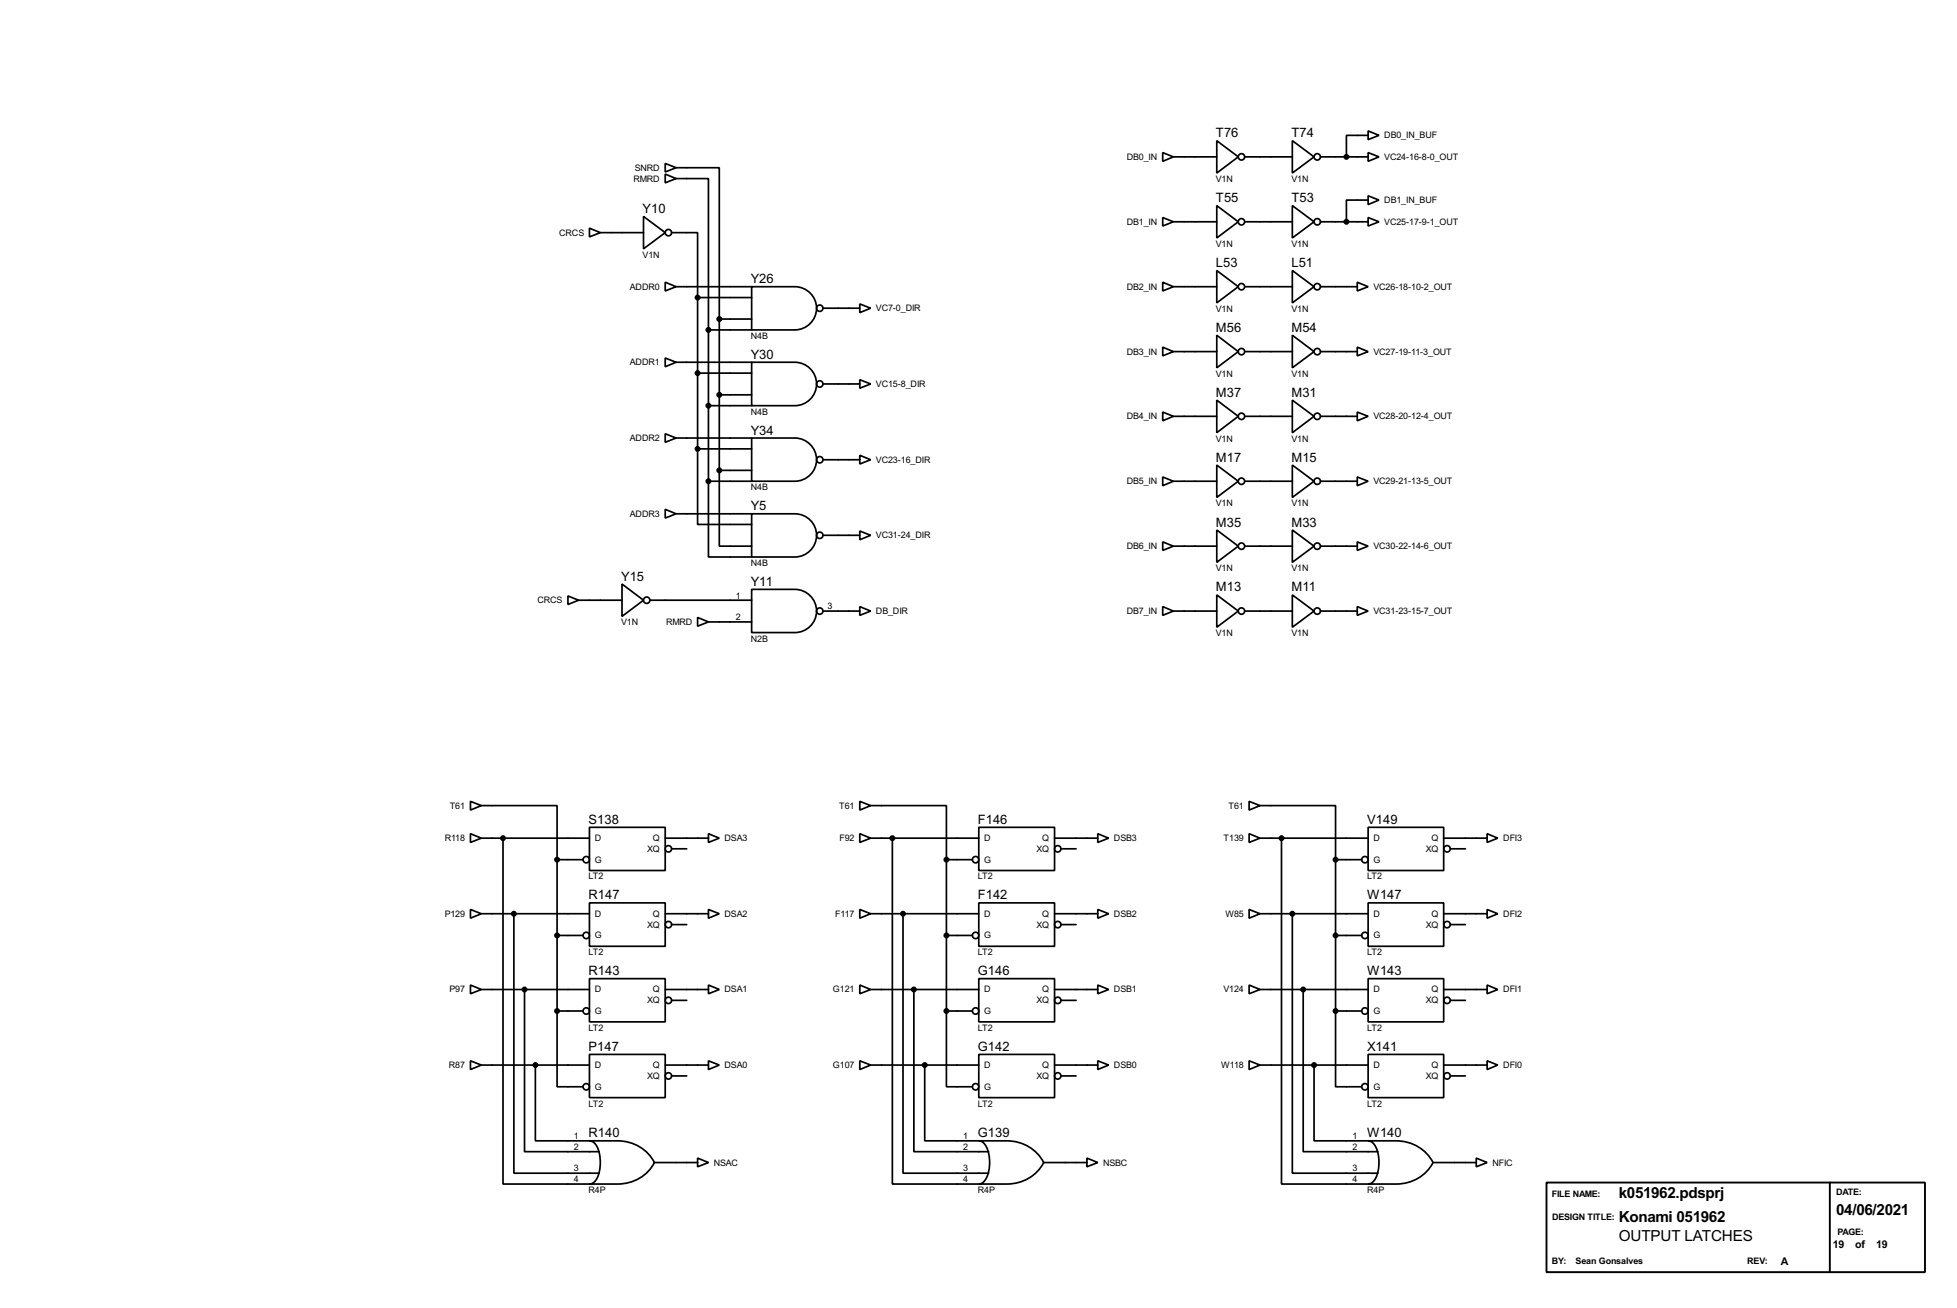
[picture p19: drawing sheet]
<svg xmlns="http://www.w3.org/2000/svg" width="460mm" height="307mm" viewBox="0 0 460 307" stroke-linecap="round" stroke-linejoin="round" font-family="sans-serif">
<defs><g id="words">
<g font-size="4">
<text x="380.3" y="281.4">k051962.pdsprj</text>
<text x="380.3" y="287.1">Konami 051962</text>
<text x="431.3" y="285.4">04/06/2021</text>
<text x="380.3" y="291.5">OUTPUT LATCHES</text>
</g>
<g font-size="3.4">
<text x="285.6" y="32.3">T76</text>
<text x="303.4" y="32.3">T74</text>
<text x="285.6" y="47.5">T55</text>
<text x="303.4" y="47.5">T53</text>
<text x="151" y="50.1">Y10</text>
<text x="285.6" y="62.8">L53</text>
<text x="303.4" y="62.8">L51</text>
<text x="176.4" y="66.6">Y26</text>
<text x="285.6" y="78">M56</text>
<text x="303.4" y="78">M54</text>
<text x="176.4" y="84.3">Y30</text>
<text x="285.6" y="93.2">M37</text>
<text x="303.4" y="93.2">M31</text>
<text x="176.4" y="102.1">Y34</text>
<text x="285.6" y="108.5">M17</text>
<text x="303.4" y="108.5">M15</text>
<text x="176.4" y="119.9">Y5</text>
<text x="285.6" y="123.7">M35</text>
<text x="303.4" y="123.7">M33</text>
<text x="145.9" y="136.4">Y15</text>
<text x="176.4" y="137.7">Y11</text>
<text x="285.6" y="139">M13</text>
<text x="303.4" y="139">M11</text>
<text x="138.3" y="193.6">S138</text>
<text x="229.7" y="193.6">F146</text>
<text x="321.2" y="193.6">V149</text>
<text x="138.3" y="211.3">R147</text>
<text x="229.7" y="211.3">F142</text>
<text x="321.2" y="211.3">W147</text>
<text x="138.3" y="229.1">R143</text>
<text x="229.7" y="229.1">G146</text>
<text x="321.2" y="229.1">W143</text>
<text x="138.3" y="246.9">P147</text>
<text x="229.7" y="246.9">G142</text>
<text x="321.2" y="246.9">X141</text>
<text x="138.3" y="267.2">R140</text>
<text x="229.7" y="267.2">G139</text>
<text x="321.2" y="267.2">W140</text>
</g>
<g font-size="2.8">
<text x="430.5" y="293.1">19</text>
<text x="435.8" y="293.1">of</text>
<text x="440.7" y="293.1">19</text>
<text x="418.3" y="297.2">A</text>
</g>
<g font-size="2.4">
<text x="325.2" y="32.5">DB0_IN_BUF</text>
<text x="149.1" y="40.1">SNRD</text>
<text x="264.7" y="37.5">DB0_IN</text>
<text x="325.2" y="37.5">VC24-16-8-0_OUT</text>
<text x="148.8" y="42.7">RMRD</text>
<text x="285.6" y="42.7">V1N</text>
<text x="303.4" y="42.7">V1N</text>
<text x="325.2" y="47.7">DB1_IN_BUF</text>
<text x="264.7" y="52.8">DB1_IN</text>
<text x="325.2" y="52.8">VC25-17-9-1_OUT</text>
<text x="131.4" y="55.4">CRCS</text>
<text x="285.6" y="58">V1N</text>
<text x="303.4" y="58">V1N</text>
<text x="151" y="60.6">V1N</text>
<text x="148" y="68.1">ADDR0</text>
<text x="264.7" y="68.1">DB2_IN</text>
<text x="322.6" y="68.1">VC26-18-10-2_OUT</text>
<text x="205.8" y="73.1">VC7-0_DIR</text>
<text x="285.6" y="73.3">V1N</text>
<text x="303.4" y="73.3">V1N</text>
<text x="176.4" y="79.6">N4B</text>
<text x="264.7" y="83.3">DB3_IN</text>
<text x="322.6" y="83.3">VC27-19-11-3_OUT</text>
<text x="148" y="85.8">ADDR1</text>
<text x="285.6" y="88.5">V1N</text>
<text x="303.4" y="88.5">V1N</text>
<text x="205.8" y="90.9">VC15-8_DIR</text>
<text x="176.4" y="97.4">N4B</text>
<text x="264.7" y="98.5">DB4_IN</text>
<text x="322.6" y="98.5">VC28-20-12-4_OUT</text>
<text x="148" y="103.6">ADDR2</text>
<text x="285.6" y="103.7">V1N</text>
<text x="303.4" y="103.7">V1N</text>
<text x="205.8" y="108.7">VC23-16_DIR</text>
<text x="264.7" y="113.7">DB5_IN</text>
<text x="322.6" y="113.7">VC29-21-13-5_OUT</text>
<text x="176.4" y="115.1">N4B</text>
<text x="285.6" y="119">V1N</text>
<text x="303.4" y="119">V1N</text>
<text x="148" y="121.4">ADDR3</text>
<text x="205.8" y="126.4">VC31-24_DIR</text>
<text x="264.7" y="129">DB6_IN</text>
<text x="322.6" y="129">VC30-22-14-6_OUT</text>
<text x="176.4" y="133">N4B</text>
<text x="285.6" y="134.2">V1N</text>
<text x="303.4" y="134.2">V1N</text>
<text x="126.3" y="141.7">CRCS</text>
<text x="172.9" y="140.6">1</text>
<text x="194.4" y="143.2">3</text>
<text x="145.9" y="146.9">V1N</text>
<text x="156.5" y="146.8">RMRD</text>
<text x="172.9" y="145.7">2</text>
<text x="205.8" y="144.3">DB_DIR</text>
<text x="264.7" y="144.3">DB7_IN</text>
<text x="285.6" y="149.5">V1N</text>
<text x="303.4" y="149.5">V1N</text>
<text x="322.6" y="144.3">VC31-23-15-7_OUT</text>
<text x="176.4" y="150.7">N2B</text>
<text x="105.7" y="190">T61</text>
<text x="197.1" y="190">T61</text>
<text x="288.6" y="190">T61</text>
<text x="104.5" y="197.6">R118</text>
<text x="139.8" y="197.6">D</text>
<text x="153.4" y="197.6">Q</text>
<text x="170.2" y="197.6">DSA3</text>
<text x="197.2" y="197.6">F92</text>
<text x="231.2" y="197.6">D</text>
<text x="244.8" y="197.6">Q</text>
<text x="261.7" y="197.6">DSB3</text>
<text x="287.4" y="197.6">T139</text>
<text x="322.6" y="197.6">D</text>
<text x="336.3" y="197.6">Q</text>
<text x="353.1" y="197.6">DFI3</text>
<text x="139.8" y="202.7">G</text>
<text x="152" y="200.1">XQ</text>
<text x="231.2" y="202.7">G</text>
<text x="243.5" y="200.1">XQ</text>
<text x="322.6" y="202.7">G</text>
<text x="334.9" y="200.1">XQ</text>
<text x="138.3" y="206.6">LT2</text>
<text x="229.7" y="206.6">LT2</text>
<text x="321.2" y="206.6">LT2</text>
<text x="104.5" y="215.4">P129</text>
<text x="139.8" y="215.4">D</text>
<text x="153.4" y="215.4">Q</text>
<text x="170.2" y="215.4">DSA2</text>
<text x="196.1" y="215.4">F117</text>
<text x="231.2" y="215.4">D</text>
<text x="244.8" y="215.4">Q</text>
<text x="261.7" y="215.4">DSB2</text>
<text x="287.9" y="215.4">W85</text>
<text x="322.6" y="215.4">D</text>
<text x="336.3" y="215.4">Q</text>
<text x="353.1" y="215.4">DFI2</text>
<text x="139.8" y="220.5">G</text>
<text x="152" y="217.9">XQ</text>
<text x="231.2" y="220.5">G</text>
<text x="243.5" y="217.9">XQ</text>
<text x="322.6" y="220.5">G</text>
<text x="334.9" y="217.9">XQ</text>
<text x="138.3" y="224.4">LT2</text>
<text x="229.7" y="224.4">LT2</text>
<text x="321.2" y="224.4">LT2</text>
<text x="105.6" y="233.2">P97</text>
<text x="139.8" y="233.2">D</text>
<text x="153.4" y="233.2">Q</text>
<text x="170.2" y="233.2">DSA1</text>
<text x="195.7" y="233.2">G121</text>
<text x="231.2" y="233.2">D</text>
<text x="244.8" y="233.2">Q</text>
<text x="261.7" y="233.2">DSB1</text>
<text x="287.4" y="233.2">V124</text>
<text x="322.6" y="233.2">D</text>
<text x="336.3" y="233.2">Q</text>
<text x="353.1" y="233.2">DFI1</text>
<text x="139.8" y="238.2">G</text>
<text x="152" y="235.7">XQ</text>
<text x="231.2" y="238.2">G</text>
<text x="243.5" y="235.7">XQ</text>
<text x="322.6" y="238.2">G</text>
<text x="334.9" y="235.7">XQ</text>
<text x="138.3" y="242.2">LT2</text>
<text x="229.7" y="242.2">LT2</text>
<text x="321.2" y="242.2">LT2</text>
<text x="105.5" y="250.9">R87</text>
<text x="139.8" y="250.9">D</text>
<text x="153.4" y="250.9">Q</text>
<text x="170.2" y="250.9">DSA0</text>
<text x="195.7" y="250.9">G107</text>
<text x="231.2" y="250.9">D</text>
<text x="244.8" y="250.9">Q</text>
<text x="261.7" y="250.9">DSB0</text>
<text x="286.9" y="250.9">W118</text>
<text x="322.6" y="250.9">D</text>
<text x="336.3" y="250.9">Q</text>
<text x="353.1" y="250.9">DFI0</text>
<text x="139.8" y="256">G</text>
<text x="152" y="253.5">XQ</text>
<text x="231.2" y="256">G</text>
<text x="243.5" y="253.5">XQ</text>
<text x="322.6" y="256">G</text>
<text x="334.9" y="253.5">XQ</text>
<text x="138.3" y="260">LT2</text>
<text x="229.7" y="260">LT2</text>
<text x="321.2" y="260">LT2</text>
<text x="134.8" y="267.6">1</text>
<text x="226.2" y="267.6">1</text>
<text x="317.7" y="267.6">1</text>
<text x="134.8" y="270.2">2</text>
<text x="134.8" y="275.2">3</text>
<text x="167.7" y="273.8">NSAC</text>
<text x="226.2" y="270.2">2</text>
<text x="226.2" y="275.2">3</text>
<text x="259.1" y="273.8">NSBC</text>
<text x="317.7" y="270.2">2</text>
<text x="317.7" y="275.2">3</text>
<text x="350.6" y="273.8">NFIC</text>
<text x="134.8" y="277.8">4</text>
<text x="138.3" y="280.3">R4P</text>
<text x="226.2" y="277.8">4</text>
<text x="229.7" y="280.3">R4P</text>
<text x="317.7" y="277.8">4</text>
<text x="321.2" y="280.3">R4P</text>
<text x="364.5" y="281.2">FILE NAME:</text>
<text x="431.3" y="280.7">DATE:</text>
<text x="364.6" y="286.6">DESIGN TITLE:</text>
<text x="431.6" y="290.1">PAGE:</text>
<text x="364.5" y="297">BY:</text>
<text x="370.1" y="297">Sean Gonsalves</text>
<text x="410.4" y="297">REV:</text>
</g>
</g></defs>
<g fill="none" stroke="#000" stroke-width=".4">
<path d="M156.3 38.4l2.5 1-2.5 1zM158.8 39.4h10.2v35.6M273.1 35.9l2.5 1-2.5 1zM275.6 36.9h10.2M285.8 33.1l5.1 3.8-5.1 3.8zM292.4 36.9h11.2M303.6 33.1l5.1 3.8-5.1 3.8zM310.2 36.9h11.2M321.4 35.9l2.5 1-2.5 1zM321.4 30.8l2.5 1-2.5 1zM321.4 31.8h-5.1v5.1M138.5 53.6l2.5 1.1-2.5 1z"/>
<path d="M141 54.7h10.2M151.2 50.9l5.1 3.8-5.1 3.8zM156.3 40.9l2.5 1.1-2.5 1zM157.8 54.7h6.1v15.2M158.8 42h7.6v35.5M273.1 51.1l2.5 1-2.5 1zM275.6 52.1h10.2M285.8 48.3l5.1 3.8-5.1 3.8zM292.4 52.1h11.2M303.6 48.3l5.1 3.8-5.1 3.8zM310.2 52.1h11.2M321.4 51.1l2.5 1-2.5 1z"/>
<path d="M321.4 46l2.5 1-2.5 1.1zM321.4 47h-5.1v5.1M156.3 66.3l2.5 1.1-2.5 1zM158.8 67.4h17.8M163.9 69.9h12.7M163.9 69.9v35.6M166.4 77.5h10.2M166.4 77.5v35.6M169 75h7.6M169 75v35.5M176.6 67.4h10.1a5.1 5.1 0 0 1 5.1 5 5.1 5.1 0 0 1-5.1 5.1h-10.1zM193.3 72.4h8.7"/>
<path d="M202 71.4l2.5 1-2.5 1.1zM273.1 66.3l2.5 1.1-2.5 1zM275.6 67.4h10.2M285.8 78.8l5.1 3.8-5.1 3.8zM285.8 63.6l5.1 3.8-5.1 3.8zM292.4 67.4h11.2M303.6 78.8l5.1 3.8-5.1 3.8zM303.6 63.6l5.1 3.8-5.1 3.8zM310.2 67.4h8.6M318.8 66.3l2.6 1.1-2.6 1zM156.3 84.1l2.5 1-2.5 1.1zM158.8 85.1h17.8"/>
<path d="M163.9 87.7h12.7M166.4 95.3h10.2M169 92.8h7.6M176.6 85.1h10.1a5.1 5.1 0 0 1 5.1 5.1 5.1 5.1 0 0 1-5.1 5.1h-10.1zM193.3 90.2h8.7M202 89.2l2.5 1-2.5 1zM273.1 81.6l2.5 1-2.5 1zM273.1 96.8l2.5 1-2.5 1.1zM275.6 82.6h10.2M275.6 97.8h10.2M285.8 94l5.1 3.8-5.1 3.9zM292.4 82.6h11.2"/>
<path d="M292.4 97.8h11.2M303.6 94l5.1 3.8-5.1 3.9zM310.2 82.6h8.6M310.2 97.8h8.6M318.8 96.8l2.6 1-2.6 1.1zM318.8 81.6l2.6 1-2.6 1zM156.3 101.9l2.5 1-2.5 1zM156.3 119.7l2.5 1-2.5 1zM158.8 102.9h17.8M163.9 105.5v17.7h12.7M163.9 105.5h12.7M166.4 113.1v17.8h10.2"/>
<path d="M166.4 113.1h10.2M169 110.5v17.8h7.6M169 110.5h7.6M176.6 102.9h10.1a5.1 5.1 0 0 1 5.1 5.1 5.1 5.1 0 0 1-5.1 5.1h-10.1zM193.3 108h8.7M202 107l2.5 1-2.5 1zM273.1 112.1l2.5 1-2.5 1zM275.6 113.1h10.2M285.8 109.3l5.1 3.8-5.1 3.8zM292.4 113.1h11.2M303.6 109.3l5.1 3.8-5.1 3.8zM310.2 113.1h8.6"/>
<path d="M318.8 112.1l2.6 1-2.6 1zM146.1 137.2l5.1 3.8-5.1 3.8zM158.8 120.7h17.8M176.6 120.7h10.1a5.1 5.1 0 0 1 5.1 5.1 5.1 5.1 0 0 1-5.1 5.1h-10.1zM176.6 138.5h10.1a5.1 5.1 0 0 1 5.1 5 5.1 5.1 0 0 1-5.1 5.1h-10.1zM193.3 125.8h8.7M202 124.8l2.5 1-2.5 1zM273.1 127.3l2.5 1-2.5 1zM275.6 128.3h10.2M285.8 124.5l5.1 3.8-5.1 3.8zM285.8 139.8l5.1 3.8-5.1 3.8zM292.4 128.3h11.2"/>
<path d="M303.6 124.5l5.1 3.8-5.1 3.8zM303.6 139.8l5.1 3.8-5.1 3.8zM310.2 128.3h8.6M318.8 127.3l2.6 1-2.6 1zM133.4 140l2.5 1-2.5 1zM135.9 141h10.2M152.7 141h23.9M163.9 145.1l2.5 1-2.5 1zM166.4 146.1h10.2M193.3 143.6h8.7M202 142.5l2.5 1.1-2.5 1zM273.1 142.5l2.5 1.1-2.5 1z"/>
<path d="M275.6 143.6h10.2M292.4 143.6h11.2M310.2 143.6h8.6M318.8 142.5l2.6 1.1-2.6 1zM110.5 188.3l2.6 1-2.6 1zM110.5 195.9l2.6 1-2.6 1zM113.1 189.3h17.8v12.7M113.1 196.9h25.4M118.2 196.9v81.3h20.3M138.5 194.4h17.8v10.1h-17.8zM156.3 196.9h10.1M157.8 199.4h3.5"/>
<path d="M166.4 195.9l2.6 1-2.6 1zM202 188.3l2.5 1-2.5 1zM202 195.9l2.5 1-2.5 1zM204.5 189.3h17.8v12.7M204.5 196.9h25.4M209.6 196.9v81.3h20.3M229.9 194.4h17.8v10.1h-17.8zM247.7 196.9h10.2M249.2 199.4h3.6M257.9 195.9l2.5 1-2.5 1zM293.4 188.3l2.6 1-2.6 1zM293.4 195.9l2.6 1-2.6 1z"/>
<path d="M296 189.3h17.7v12.7M296 196.9h25.4M301 196.9v81.3h20.4M321.4 194.4h17.7v10.1h-17.7zM339.1 196.9h10.2M340.7 199.4h3.5M349.3 195.9l2.5 1-2.5 1zM110.5 213.7l2.6 1-2.6 1zM113.1 214.7h25.4M120.7 214.7v60.9h20.1M130.9 202h6.1M130.9 202v35.5"/>
<path d="M130.9 219.8h6.1M138.5 212.1h17.8v10.2h-17.8zM156.3 214.7h10.1M157.8 217.2h3.5M166.4 213.7l2.6 1-2.6 1zM202 213.7l2.5 1-2.5 1zM204.5 214.7h25.4M212.1 214.7v60.9h20.1M222.3 202h6.1M222.3 219.8h6.1M222.3 202v35.5M229.9 212.1h17.8v10.2h-17.8z"/>
<path d="M247.7 214.7h10.2M249.2 217.2h3.6M257.9 213.7l2.5 1-2.5 1zM293.4 213.7l2.6 1-2.6 1zM296 214.7h25.4M303.6 214.7v60.9h20.1M313.7 202h6.1M313.7 219.8h6.1M313.7 202v35.5M321.4 212.1h17.7v10.2h-17.7zM339.1 214.7h10.2M340.7 217.2h3.5"/>
<path d="M349.3 213.7l2.5 1-2.5 1zM110.5 231.4l2.6 1.1-2.6 1zM113.1 232.5h25.4M123.2 232.5v38.1h17.6M130.9 237.5v17.8h6.1M130.9 237.5h6.1M138.5 229.9h17.8v10.2h-17.8zM156.3 232.5h10.1M157.8 235h3.5M166.4 231.4l2.6 1.1-2.6 1zM202 231.4l2.5 1.1-2.5 1zM204.5 232.5h25.4"/>
<path d="M214.7 232.5v38.1h17.5M222.3 237.5v17.8h6.1M222.3 237.5h6.1M229.9 229.9h17.8v10.2h-17.8zM247.7 232.5h10.2M249.2 235h3.6M257.9 231.4l2.5 1.1-2.5 1zM293.4 231.4l2.6 1.1-2.6 1zM296 232.5h25.4M306.1 232.5v38.1h17.6M313.7 237.5v17.8h6.1M313.7 237.5h6.1"/>
<path d="M321.4 229.9h17.7v10.2h-17.7zM339.1 232.5h10.2M340.7 235h3.5M349.3 231.4l2.5 1.1-2.5 1zM110.5 249.2l2.6 1-2.6 1.1zM113.1 250.2h25.4M125.8 250.2v17.8h12.7M138.5 247.7h17.8v10.2h-17.8zM156.3 250.2h10.1M157.8 252.8h3.5M166.4 249.2l2.6 1-2.6 1.1zM202 249.2l2.5 1-2.5 1.1z"/>
<path d="M204.5 250.2h25.4M217.2 250.2v17.8h12.7M229.9 247.7h17.8v10.2h-17.8zM247.7 250.2h10.2M249.2 252.8h3.6M257.9 249.2l2.5 1-2.5 1.1zM293.4 249.2l2.6 1-2.6 1.1zM296 250.2h25.4M308.7 250.2v17.8h12.7M321.4 247.7h17.7v10.2h-17.7zM339.1 250.2h10.2M340.7 252.8h3.5"/>
<path d="M349.3 249.2l2.5 1-2.5 1.1zM138.5 268h6.6a9.6 9.6 0 0 1 8.6 5.1 9.5 9.5 0 0 1-8.6 5.1h-6.6a3.2 3.2 0 0 0 2.3-3.2 7.8 7.8 0 0 0-1.3-6.6zM153.7 273.1h10.2M163.9 272.1l2.5 1-2.5 1zM229.9 268h6.6a9.6 9.6 0 0 1 8.7 5.1 9.6 9.6 0 0 1-8.7 5.1h-6.6a3.2 3.2 0 0 0 2.4-3.2 7.7 7.7 0 0 0-1.4-6.6zM245.2 273.1h10.1M255.3 272.1l2.6 1-2.6 1zM321.4 268h6.6a9.6 9.6 0 0 1 8.6 5.1 9.6 9.6 0 0 1-8.6 5.1h-6.6a3.2 3.2 0 0 0 2.3-3.2 7.7 7.7 0 0 0-1.3-6.6zM336.6 273.1h10.2M346.8 272.1l2.5 1-2.5 1z"/>
<circle cx="291.6" cy="36.9" r=".75"/>
<circle cx="309.4" cy="36.9" r=".75"/>
<circle cx="157" cy="54.7" r=".75"/>
<circle cx="291.6" cy="52.1" r=".75"/>
<circle cx="309.4" cy="52.1" r=".75"/>
<circle cx="192.5" cy="72.4" r=".75"/>
<circle cx="291.6" cy="67.4" r=".75"/>
<circle cx="309.4" cy="67.4" r=".75"/>
<circle cx="192.5" cy="90.2" r=".75"/>
<circle cx="291.6" cy="82.6" r=".75"/>
<circle cx="291.6" cy="97.8" r=".75"/>
<circle cx="309.4" cy="97.8" r=".75"/>
<circle cx="309.4" cy="82.6" r=".75"/>
<circle cx="192.5" cy="108" r=".75"/>
<circle cx="291.6" cy="113.1" r=".75"/>
<circle cx="309.4" cy="113.1" r=".75"/>
<circle cx="192.5" cy="125.8" r=".75"/>
<circle cx="291.6" cy="128.3" r=".75"/>
<circle cx="309.4" cy="128.3" r=".75"/>
<circle cx="151.9" cy="141" r=".75"/>
<circle cx="192.5" cy="143.6" r=".75"/>
<circle cx="291.6" cy="143.6" r=".75"/>
<circle cx="309.4" cy="143.6" r=".75"/>
<circle cx="157" cy="199.4" r=".75"/>
<circle cx="248.4" cy="199.4" r=".75"/>
<circle cx="339.9" cy="199.4" r=".75"/>
<circle cx="137.7" cy="219.8" r=".75"/>
<circle cx="137.7" cy="202" r=".75"/>
<circle cx="157" cy="217.2" r=".75"/>
<circle cx="229.1" cy="219.8" r=".75"/>
<circle cx="229.1" cy="202" r=".75"/>
<circle cx="248.4" cy="217.2" r=".75"/>
<circle cx="320.6" cy="202" r=".75"/>
<circle cx="320.6" cy="219.8" r=".75"/>
<circle cx="339.9" cy="217.2" r=".75"/>
<circle cx="137.7" cy="237.5" r=".75"/>
<circle cx="157" cy="235" r=".75"/>
<circle cx="229.1" cy="237.5" r=".75"/>
<circle cx="248.4" cy="235" r=".75"/>
<circle cx="320.6" cy="237.5" r=".75"/>
<circle cx="339.9" cy="235" r=".75"/>
<circle cx="137.7" cy="255.3" r=".75"/>
<circle cx="157" cy="252.8" r=".75"/>
<circle cx="229.1" cy="255.3" r=".75"/>
<circle cx="248.4" cy="252.8" r=".75"/>
<circle cx="320.6" cy="255.3" r=".75"/>
<circle cx="339.9" cy="252.8" r=".75"/>
</g>
<g fill="#000" stroke="#000" stroke-width=".4">
<circle cx="316.2" cy="36.9" r=".5"/>
<circle cx="316.2" cy="52.1" r=".5"/>
<circle cx="163.8" cy="69.9" r=".5"/>
<circle cx="166.4" cy="77.5" r=".5"/>
<circle cx="168.9" cy="75" r=".5"/>
<circle cx="163.8" cy="87.7" r=".5"/>
<circle cx="166.4" cy="95.3" r=".5"/>
<circle cx="168.9" cy="92.8" r=".5"/>
<circle cx="163.8" cy="105.5" r=".5"/>
<circle cx="166.4" cy="113.1" r=".5"/>
<circle cx="168.9" cy="110.5" r=".5"/>
<circle cx="118.1" cy="196.9" r=".5"/>
<circle cx="209.6" cy="196.9" r=".5"/>
<circle cx="301" cy="196.9" r=".5"/>
<circle cx="120.7" cy="214.7" r=".5"/>
<circle cx="130.8" cy="219.8" r=".5"/>
<circle cx="130.8" cy="202" r=".5"/>
<circle cx="212.1" cy="214.7" r=".5"/>
<circle cx="222.3" cy="202" r=".5"/>
<circle cx="222.3" cy="219.8" r=".5"/>
<circle cx="303.5" cy="214.7" r=".5"/>
<circle cx="313.7" cy="202" r=".5"/>
<circle cx="313.7" cy="219.8" r=".5"/>
<circle cx="123.2" cy="232.5" r=".5"/>
<circle cx="130.8" cy="237.5" r=".5"/>
<circle cx="214.6" cy="232.5" r=".5"/>
<circle cx="222.3" cy="237.5" r=".5"/>
<circle cx="306.1" cy="232.5" r=".5"/>
<circle cx="313.7" cy="237.5" r=".5"/>
<circle cx="125.7" cy="250.2" r=".5"/>
<circle cx="217.2" cy="250.2" r=".5"/>
<circle cx="308.6" cy="250.2" r=".5"/>
</g>
<path d="M363.3 277.8h88.9v21.1h-88.9zM429.8 277.8v21.1" fill="none" stroke="#000" stroke-width=".45"/>
<use href="#words"/>
</svg>
